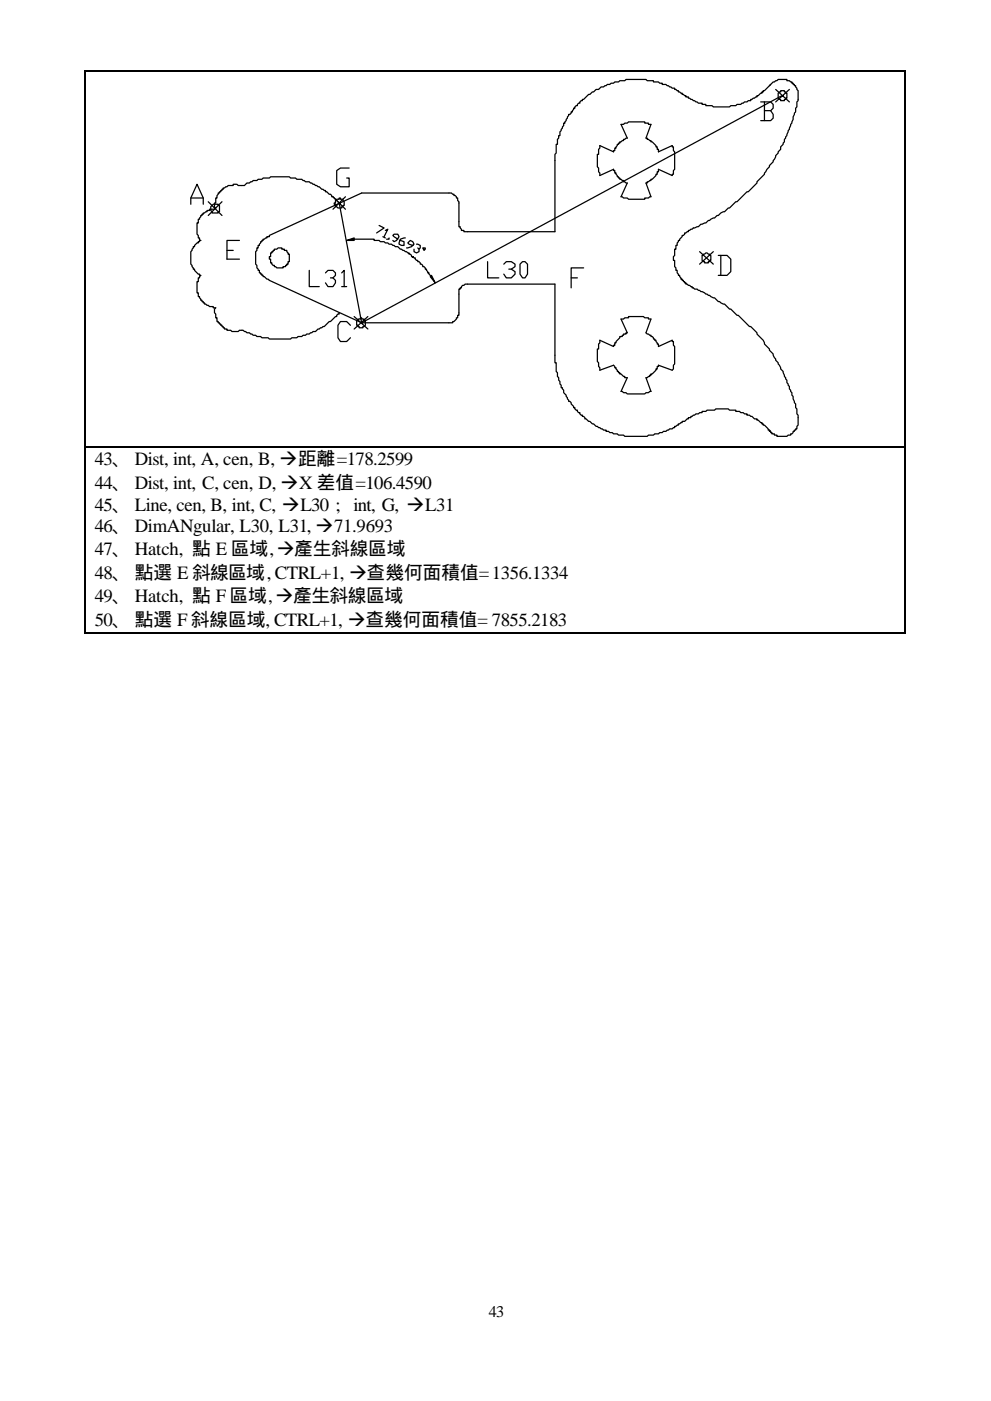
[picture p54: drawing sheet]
<svg xmlns="http://www.w3.org/2000/svg" width="210mm" height="297mm" viewBox="0 0 210 297" stroke-linecap="round" stroke-linejoin="round" font-family="sans-serif">
<defs><g id="words">
<g font-size="4">
<text x="20.1" y="98.6">43、 Dist, int, A, cen, B, ‡距離=178.2599</text>
<text x="20.1" y="103.6">44、 Dist, int, C, cen, D, ‡X 差值=106.4590</text>
<text x="20.1" y="108.4">45、 Line, cen, B, int, C, ‡L30 ; int, G, ‡L31</text>
<text x="20.1" y="112.9">46、 DimANgular, L30, L31, ‡71.9693</text>
<text x="20.1" y="117.7">47、 Hatch, 點 E 區域,‡產生斜線區域</text>
<text x="20.1" y="122.7">48、 點選 E 斜線區域, CTRL+1, ‡查幾何面積值=1356.1334</text>
<text x="20.1" y="127.7">49、 Hatch, 點 F 區域,‡產生斜線區域</text>
<text x="20.1" y="132.7">50、 點選 F 斜線區域, CTRL+1, ‡查幾何面積值= 7855.2183</text>
</g>
<text font-size="3.4" x="103.7" y="279.3">43</text>
</g></defs>
<g fill="none" stroke="#000" stroke-width=".26">
<path d="M18.1 15.3v79.3M18.3 15.1h173.5M163.2 18.2l.8-.8 .8-.3 .3-.3h1.9v.3h.5l.2 .3h.3v.2h.3v.3h.2v.3h.3l.3 .8 .2 .2v2.1l-.2 .3v1.1l-.3 .2v.8l-.3 .3-.5 2.1-.3 .3-.7 2.4-.6 .7v.6l-.8 1v.6l-1 1.3-.6 1.3-.8 .8v.3l-1 1.3v.3l-1.6 1.5v.3l-4.2 4h-.3l-1.3 1.3h-.3l-.8 .8-.8 .3-1.3 1-1.3 .5-.5 .6-1.1 .2-.5 .6-1.1 .2-.3 .3-.8 .3v.2l-.7 .3v.3l-.3 .2h-.3v.3l-.5 .5v.3h-.3v.2l-.2 .3v.5h-.3v.8h-.3v1.4l-.2 .2v.8h.2v1.3l.3 .3v.5h.3v.6l.2 .2v.3h.3l.3 .8h.2v.2h.3v.3h.3v.3h.2v.2l1.3 .6v.2h.3l.3 .3h.5l.3 .3h.2l1.9 1h.2l.8 .5h.3l.8 .8 1.3 .6 2.7 2.4h.2l2.4 2.3h.3l2.6 2.9 .3 .8 1.8 2.2 .6 1.3 .5 .5 .5 1.3 .6 .6 .2 1 .6 .8v.5l.5 .8v.6l.5 .8v.5l.3 .2 .2 1.4 .3 .2v.8l.3 .3v1.1l.2 .2v2.1l-.2 .3v.5h-.3v.3h-.3v.3h-.2v.2l-.3 .3h-.3v.3h-.5l-.2 .2h-2.2v-.2h-.5v-.3h-.5v-.3h-.3v-.2h-.3v-.3M163.5 17.9l-1.3 1.3h-.3v.3h-.2v.3h-.3l-.5 .5h-.3v.2l-1.3 .6v.2l-1.3 .3-.8 .5h-.8l-.3 .3h-1.1l-.2 .3h-3.5l-.2-.3h-1.3v-.3h-.8v-.2h-.8l-.8-.6-1.4-.5v-.3h-.5v-.2l-.8-.3v-.2l-.8-.3v-.3l-.8-.2v-.3h-.5l-1.3-.8h-.8v-.3h-.5l-.3-.2h-1.1v-.3h-1.3l-.2-.3h-4.3l-.2 .3h-1.1l-.3 .3h-.8l-.2 .2h-.6l-.2 .3h-.5l-.8 .5h-.6l-.5 .6h-.5l-1.4 1h-.2l-1.1 1.1h-.2v.2h-.3l-.3 .3v.3h-.2l-.3 .2v.3h-.3l-.2 .3v.2h-.3l-.3 .8h-.2v.3l-.3 .3h-.3l-.2 .7-.3 .3-.2 .8h-.3v.5l-.8 1.4v.8h-.3v.5l-.2 .2v1.1h-.3v1.9l-.3 .2v16.4h-19.3v-.2h-.5l-.3-.8h-.2v-5.3l-.3-.3v-.5h-.3v-.3l-1-.8h-19.1l-19.6 9v.3h-.5v.2l-.8 .3v.3h-.2v.2h-.3l-.3 .8h-.2v.6h-.3v.5l-.3 .3v2.6l.3 .3v.5l.3 .3v.2h.2v.6h.3v.2h.3v.3h.2v.2h.3l1 .8 19.6 9M164.6 19l2.9 2.6M165.4 19.5h.2v-.3h.8v.3h.3v.3h.3v1h-.3v.3h-.3v.2h-.8v-.2h-.2l-.3-.3v-1zM167.5 19l-2.9 2.6M192 15.3v79.3M74.1 35.6h-1.9l-.8 .6v2.9l.8 .5h1.9v-1.9h-.5M131.8 26.4l1.3-.3 .2-.3h3.5v.3h.8v.3h.5l-1 2.9h.2v.2l.8 .3v.3h.3l.8 .8v.2h.2v.6h.3v.5l2.9-1.3v.2h.3v.8l.2 .3v3.7l-.2 .3v.8h-.3v.2l-2.9-1.3v.5h-.3v.6h-.2v.2l-.8 .8h-.3v.3l-.8 .2v.3h-.2l1 2.9h-.3l-.2 .3h-.8v.2h-3.5l-.2-.2h-.8l-.3-.3h-.2l1.3-2.9-.8-.3v-.2l-.8-.3v-.3h-.3v-.2h-.2v-.3l-.3-.2v-.3h-.3v-.5h-.2v-.3l-2.9 1.3v-.5l-.3-.3v-.8l-.3-.2v-2.7h.3v-1l.3-.3v-.5l2.9 1.3v-.3h.2v-.5h.3l.3-.8h.2v-.3h.3v-.2l.8-.3v-.3l.8-.2zM161.4 21.6h2.1l.5 .5v.8l-.5 .6M162.2 23.5h1.3l.5 .8v.7l-.5 .6h-2.1"/>
<path d="M162.2 21.6v4M165.9 20.3l-89.2 48.1M40.5 43.3v-1.3l1.3-2.9 1.3 2.9v1.3M40.5 42h2.6M44.2 42.8l2.9 2.9M44.7 43.8a1.51 1.51 0 0 1 1.6-.5v.3h.3v1.3h-.3v.3h-1.3v-.3l-.3-.3zM47.1 42.8l-2.9 2.9M48.2 53.1h1.3M50.8 51h-2.6v3.9h2.6M57.4 53.6h.3v-.2h.2v-.3h.3v-.3h.5l.3-.2h.8v.2h.5v.3h.6l.2 .8h.3v1.6h-.3v.5h-.2v.3h-.3v.2h-.5v.3h-1.4l-.2-.3h-.3v-.2h-.3l-.2-.3v-.3h-.3v-.8h-.3v-.5h.3zM65.6 57.3v3.5h2.1M69.1 57.9l.5-.6h1l.6 .6v.5l-.6 .5h-.5"/>
<path d="M70.6 58.9l.6 .5v.6l-.6 .8h-1l-.5-.8M70.6 41.7l2.7 2.7M71.4 42.2h.6v-.2h.2v.2h.6v.3l.2 .3v.8h-.2v.2h-.3v.3h-.8l-.3-.3h-.2v-.5h-.3v-.3h.3v-.5zM72.5 57.9l.5-.6v3.5M73.3 41.7l-2.7 2.7M73.6 51l1.5-.6v.6zM75.1 50.7h4.3v.3h1l.3 .2h.8l.3 .3 1.3 .3 .8 .5h.5l.5 .5 1.9 .8v.3h.2l.3 .3v.2l.8 .3v.2l.3 .3h.2v.3h.3l.3 .2v.3h.2l.3 .3v.2h.3l.2 .3v.3h.3l.3 .8h.2v.2l.5 .5M80.4 47.8l1.1 .5-1.6 1.1M81.2 50.2l.6 .2M81.8 48.9l.5-.3-.8 1.6M82.5 50.4v.3h-.5M84.4 50.7l-1.1-.8 .3-.2h.8l.3 .5-.6 .8-.5 .2-.3-.2"/>
<path d="M86 50.4l-1.1 .3-.2 .8v.3l.5 .2h.5v-.8l-.8-.2M87.6 52l-.8-.2-.3-.3 .5-.5 .6 .2 .2 .6-.5 .5-1 .3M87.8 52.8v.6l.6 .2 .5-.2v-.6M88.4 51.8l.8 .2v.6l-.3 .2-.3-.2M89.7 52.6h.5v.2l-.2 .3zM91.3 58.6l.2-.2 .8 1.6zM103.5 55.5v3.4h2.3M106.9 56l.5-.5h1.1l.8 .5v.5l-.8 .6h-.6M108.5 57.1l.8 .5v.5l-.8 .8h-1.1l-.5-.8M110.3 56l.6-.5h.5l.5 .5v2.1l-.5 .8h-.5l-.6-.8zM121.2 58.9h1.3M123.8 56.8h-2.6v4.2"/>
<path d="M148.4 53.4l2.9 2.6M149 54.2h.2v-.3h.3l.3-.3 .7 .3v.3h.3v1h-.3v.3h-.2v.2h-.8v-.2h-.3l-.2-.3zM151.3 53.4l-2.9 2.6M152.4 54.2h1.9l.7 .7v2.7l-.7 .8h-1.9M152.9 54.2v4.2M72 66.3v.3h-.3l-.3 .3v.2h-.2l-2.4 2.1-1.3 .6-.6 .5h-.5l-.8 .5-1.3 .3-.3 .2h-.8l-.2 .3h-1.1l-.3 .3h-4.5l-.2-.3h-1.3l-.3-.3h-.8l-.3-.2h-.5l-.8-.5h-.5l-.3-.3h-.2a.94 .94 0 0 0-1.4 0h-1.3l-.3-.3h-.7v-.2h-.6v-.3h-.2v-.3h-.3v-.2h-.3v-.3h-.2v-.3h-.3v-.2h-.3v-.8h-.2v-.8l-.3-.3v-.8l.3-.2h-.6v-.3h-.8l-.2-.3-.8-.2v-.3h-.3v-.3h-.2v-.2h-.3l-.3-.8h-.2v-.8h-.3v-2.4h.3v-.8h.2v-.3l.3-.2h-.3v-.3h-.2l-.8-.8v-.2h-.3v-.3l-.5-.8v-2.6l.5-.8v-.3h.3v-.3l.5-.5h.3v-.3h.2v-.2h.3h-.3v-.6h-.2v-.5l-.3-.2v-2.4h.3v-.8h.2l.3-.8h.3v-.3h.2v-.2l.8-.3v-.3h.5v-.2h1.1l.3-.3h-.3v-1.1h.3v-1h.2v-.5l.3-.3v-.3h.3v-.2h.2v-.3h.3v-.3h.3v-.2l.8-.3 .2-.3h1.1v-.2h.8l.2 .2h1.4l.5-.5h.5l.8-.5h.8l.3-.3h.8l.2-.3h1.3l.3-.2h4l.2 .2h1.1l.3 .3h1l.8 .5h.8l.3 .3 1.8 .8 .6 .5 .8 .3v.3h.2l.5 .5h.3l.3 .3v.2h.2l1.4 1.3 4.7 25.4M72.5 60.8h1.1M74.3 69l-.7-.8h-1.4l-.5 .8v2.6l.5 .8h1.4l.7-.8M75.1 67.1l3 2.7M75.7 67.9h.2v-.3h.6v-.2h.2v.2h.6v.3h.2v1.1l-.2 .2h-.3v.3h-.8v-.3h-.3v-.2h-.2zM76.7 68.4h19.3v-.2h.3l.5-.6v-.2h.3v-.5h.3v-5.6h.2v-.3h.3v-.2l.8-.6h19v16.7h.3v1.9l.3 .2v.8l.2 .3v.5l.3 .3 .3 1.3h.2v.3l.3 .2v.6l.5 .5 .5 1.3h.3l.3 .3v.2l.5 .6v.2h.3v.3l.2 .3h.3v.2l.3 .3h.2v.3l.3 .2h.3v.3h.2l.3 .2v.3h.3l.5 .5h.2l1.4 1.1 1.3 .5 .3 .3h.5v.3h.5l.3 .2h.5l.3 .3h.8l.2 .3h1.1l.3 .2h4.7l.3-.2h1l.3-.3h.8l.3-.3h.5l.3-.2h.5l.8-.6h.5l.3-.2h.2v-.3l.8-.3v-.2l.8-.3v-.3h.6l.5-.5h.2v-.3h.6v-.2h.2l.8-.5 1.4-.3v-.3h.8l.2-.2h1.6l.3-.3h2.6l.3 .3h1.3v.2h.8l.3 .3h.5l.3 .3h.5v.2h.5l.3 .3h.2l.6 .5h.5v.3h.3l.5 .5h.3v.3h.2v.2h.3l.8 .8v.3h.2l.3 .3M78.1 67.1l-3 2.7"/>
<path d="M127.3 72.1l2.9 1.4v-.3h.2v-.5h.3v-.3l.8-.8v-.3h.5v-.2h.3v-.3h.5v-.2h.3l-1.3-3h.5l.3-.2h.7v-.3h3.2l.3 .3h.8v.2h.5l-1 3 .2 .2 .8 .3v.2h.3l.2 .3v.3h.3v.2h.3l.2 .8h.3v.6l2.9-1.4v.3h.3v.8l.2 .3v3.7l-.2 .2v.8l-.3 .3-2.9-1.1v.3h-.3v.5h-.2v.3l-.8 .8h-.3v.3h-.3v.2l-.7 .3 1 2.9h-.3l-.2 .3h-.5l-.3 .2h-3.7l-.3-.2h-.5l-.3-.3h-.2l1.3-2.9h-.5v-.3h-.3l-.5-.5h-.3v-.3h-.3v-.2h-.2l-.3-.8h-.3v-.3l-.2-.3-2.9 1.1v-.5l-.3-.3v-.8l-.3-.3v-2.6h.3v-1.1l.3-.2zM18.1 94.9v39.2M18.3 94.8h173.5M192 94.9v39.2M18.3 134.2h173.5"/>
</g>
<path d="M73.6 51l1.5-.6v.6zM91.3 58.6l.2-.2 .8 1.6z" fill="#000"/>
<path d="M18 15h.3v.3h-.3zM191.8 15h.3v.3h-.3zM165.9 20.3h.3v.2h-.3zM72 43h.2v.3h-.2zM87.6 54.4h.2v.3h-.2zM76.7 68.4h.3v.3h-.3zM18 94.6h.3v.3h-.3zM191.8 94.6h.3v.3h-.3zM18 134.1h.3v.2h-.3zM191.8 134.1h.3v.2h-.3z" fill="#000"/>
<use href="#words"/>
</svg>
